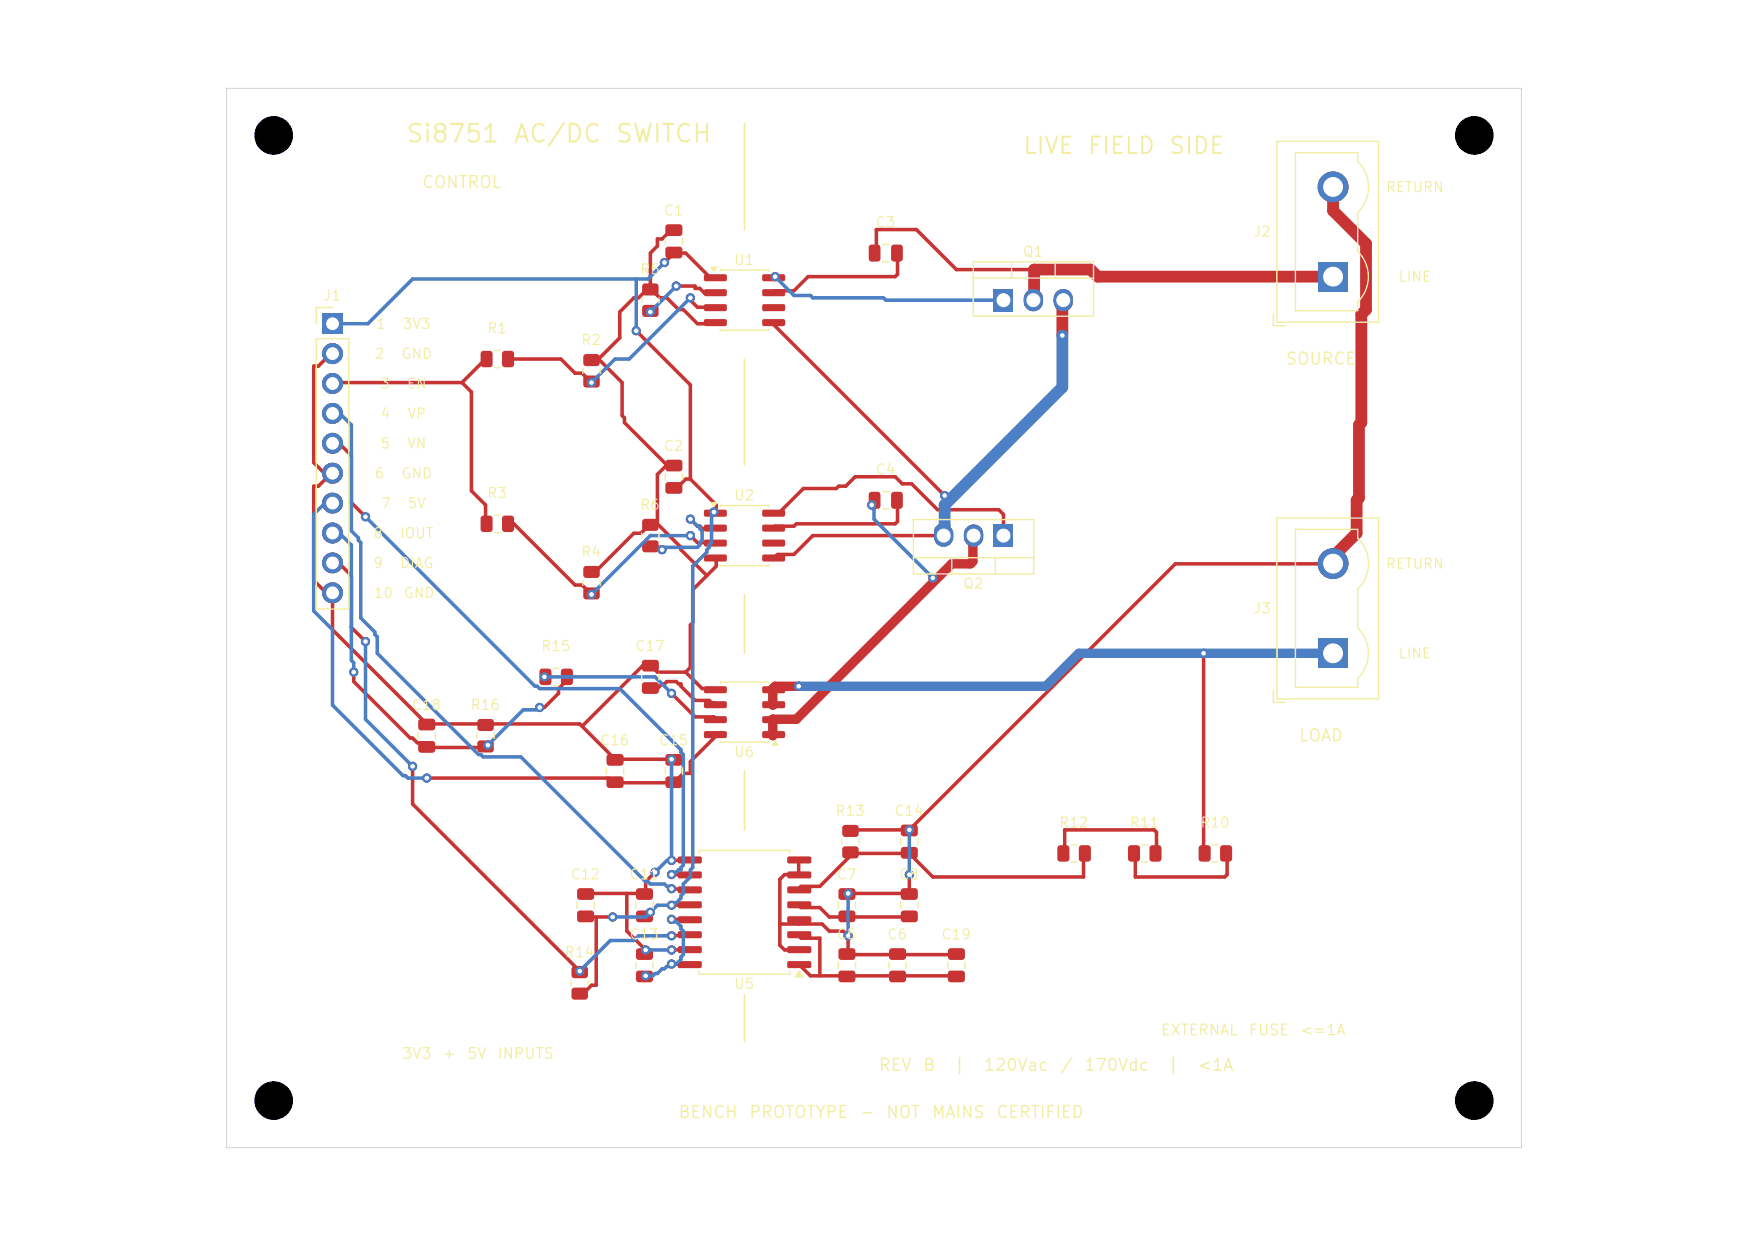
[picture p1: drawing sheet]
<svg xmlns="http://www.w3.org/2000/svg" width="297mm" height="210mm" viewBox="0 0 297 210" stroke-linecap="round" stroke-linejoin="round" font-family="sans-serif">
<defs><g id="words">
<g font-size="3" fill="#f2eda1">
<text x="68.8" y="25">Si8751</text>
<text x="87.1" y="25">AC/DC</text>
<text x="104.4" y="25">SWITCH</text>
</g>
<g font-size="2.8" fill="#f2eda1">
<text x="173.6" y="26.9">LIVE</text>
<text x="184.6" y="26.9">FIELD</text>
<text x="198.4" y="26.9">SIDE</text>
</g>
<g font-size="2" fill="#f2eda1">
<text x="71.5" y="32.5">CONTROL</text>
<text x="218.3" y="62.5">SOURCE</text>
<text x="220.5" y="126.5">LOAD</text>
<text x="149.2" y="182.5">REV</text>
<text x="156.7" y="182.5">B</text>
<text x="161.9" y="182.5">|</text>
<text x="167" y="182.5">120Vac</text>
<text x="179.9" y="182.5">/</text>
<text x="184.1" y="182.5">170Vdc</text>
<text x="198.2" y="182.5">|</text>
<text x="203.3" y="182.5">&lt;1A</text>
<text x="115.1" y="190.5">BENCH</text>
<text x="127.1" y="190.5">PROTOTYPE</text>
<text x="145.9" y="190.5">-</text>
<text x="150.4" y="190.5">NOT</text>
<text x="158.2" y="190.5">MAINS</text>
<text x="169.1" y="190.5">CERTIFIED</text>
</g>
<g font-size="1.8" fill="#f2eda1">
<text x="197.1" y="176.4">EXTERNAL</text>
<text x="212" y="176.4">FUSE</text>
<text x="220.7" y="176.4">&lt;=1A</text>
<text x="68.2" y="180.4">3V3</text>
<text x="75.1" y="180.4">+</text>
<text x="79.2" y="180.4">5V</text>
<text x="84.4" y="180.4">INPUTS</text>
</g>
<g font-size="1.7" fill="#f2eda1">
<text x="235.3" y="33.1">RETURN</text>
<text x="112.6" y="37">C1</text>
<text x="148.6" y="39">C3</text>
<text x="212.8" y="40.6">J2</text>
<text x="108.6" y="47">R5</text>
<text x="124.6" y="45.4">U1</text>
<text x="173.7" y="44">Q1</text>
<text x="54.8" y="51.5">J1</text>
<text x="237.5" y="48.3">LINE</text>
<text x="63.8" y="56.3">1</text>
<text x="68.3" y="56.3">3V3</text>
<text x="82.6" y="57">R1</text>
<text x="98.6" y="59">R2</text>
<text x="63.5" y="61.4">2</text>
<text x="68" y="61.4">GND</text>
<text x="64.5" y="66.5">3</text>
<text x="64.5" y="71.5">4</text>
<text x="69" y="66.5">EN</text>
<text x="69.1" y="71.5">VP</text>
<text x="64.5" y="76.6">5</text>
<text x="69" y="76.6">VN</text>
<text x="112.6" y="77">C2</text>
<text x="63.5" y="81.7">6</text>
<text x="68" y="81.7">GND</text>
<text x="148.6" y="81">C4</text>
<text x="64.6" y="86.8">7</text>
<text x="69.1" y="86.8">5V</text>
<text x="82.6" y="85">R3</text>
<text x="108.6" y="87">R6</text>
<text x="124.6" y="85.4">U2</text>
<text x="63.3" y="91.9">8</text>
<text x="67.8" y="91.9">IOUT</text>
<text x="98.6" y="95">R4</text>
<text x="63.3" y="96.9">9</text>
<text x="67.8" y="96.9">DIAG</text>
<text x="163.5" y="100.4">Q2</text>
<text x="235.3" y="97.1">RETURN</text>
<text x="63.4" y="102">10</text>
<text x="68.5" y="102">GND</text>
<text x="212.8" y="104.6">J3</text>
<text x="91.8" y="111">R15</text>
<text x="107.8" y="111">C17</text>
<text x="237.5" y="112.3">LINE</text>
<text x="69.8" y="121">C18</text>
<text x="79.8" y="121">R16</text>
<text x="101.8" y="127">C16</text>
<text x="111.8" y="127">C15</text>
<text x="124.6" y="129">U6</text>
<text x="141.8" y="139">R13</text>
<text x="151.8" y="139">C14</text>
<text x="179.8" y="141">R12</text>
<text x="191.8" y="141">R11</text>
<text x="203.8" y="141">R10</text>
<text x="96.8" y="149.8">C12</text>
<text x="106.8" y="149.8">C11</text>
<text x="142" y="149.8">C7</text>
<text x="152.6" y="149.8">C8</text>
<text x="106.8" y="160">C13</text>
<text x="142" y="160">C5</text>
<text x="150.6" y="160">C6</text>
<text x="159.8" y="160">C19</text>
<text x="95.8" y="163">R14</text>
<text x="124.6" y="168.4">U5</text>
</g>
</g></defs>
<g fill="#c83434">
<path d="M153.2 144.1l.4-.2h1.9a.5 .5 0 0 1 .5 .5v1a.5 .5 0 0 1-.5 .5h-1.9a.5 .5 0 0 1-.5-.5v-1z"/>
<path d="M153.2 140.3l.4-.2h1.9a.5 .5 0 0 1 .5 .5v1a.5 .5 0 0 1-.5 .5h-1.9a.5 .5 0 0 1-.5-.5v-1z"/>
<path d="M151.2 165.1l.4-.2h1.9a.5 .5 0 0 1 .5 .5v1a.5 .5 0 0 1-.5 .5h-1.9a.5 .5 0 0 1-.5-.5v-1z"/>
<path d="M151.2 161.3l.4-.2h1.9a.5 .5 0 0 1 .5 .5v1a.5 .5 0 0 1-.5 .5h-1.9a.5 .5 0 0 1-.5-.5v-1z"/>
<path d="M98.2 154.9l.4-.2h1.9a.5 .5 0 0 1 .5 .5v1a.5 .5 0 0 1-.5 .5h-1.9a.5 .5 0 0 1-.5-.5v-1z"/>
<path d="M98.2 151.1l.4-.2h1.9a.5 .5 0 0 1 .5 .5v1a.5 .5 0 0 1-.5 .5h-1.9a.5 .5 0 0 1-.5-.5v-1z"/>
<path d="M81.8 87.8l.4-.2h1a.5 .5 0 0 1 .5 .5v1.8a.5 .5 0 0 1-.5 .5h-1a.5 .5 0 0 1-.5-.5v-1.8z"/>
<path d="M85.4 87.8l.4-.2h1.1a.5 .5 0 0 1 .5 .5v1.8a.5 .5 0 0 1-.5 .5h-1.1a.5 .5 0 0 1-.5-.5v-1.8z"/>
<path d="M142.6 165.1l.4-.2h1.9a.5 .5 0 0 1 .5 .5v1a.5 .5 0 0 1-.5 .5h-1.9a.5 .5 0 0 1-.5-.5v-1z"/>
<path d="M142.6 161.3l.4-.2h1.9a.5 .5 0 0 1 .5 .5v1a.5 .5 0 0 1-.5 .5h-1.9a.5 .5 0 0 1-.5-.5v-1z"/>
<path d="M179.8 143.8l.4-.2h1a.5 .5 0 0 1 .5 .5v1.8a.5 .5 0 0 1-.5 .5h-1a.5 .5 0 0 1-.5-.5v-1.8z"/>
<path d="M183.4 143.8l.4-.2h1.1a.5 .5 0 0 1 .5 .5v1.8a.5 .5 0 0 1-.5 .5h-1.1a.5 .5 0 0 1-.5-.5v-1.8z"/>
<path d="M113.2 42.1l.4-.2h1.9a.5 .5 0 0 1 .5 .5v1a.5 .5 0 0 1-.5 .5h-1.9a.5 .5 0 0 1-.5-.5v-1z"/>
<path d="M113.2 38.3l.4-.2h1.9a.5 .5 0 0 1 .5 .5v1a.5 .5 0 0 1-.5 .5h-1.9a.5 .5 0 0 1-.5-.5v-1z"/>
<path d="M129.6 124.3l3.6-.1 .2 .3v.7l-.3 .2h-3.4l-.2-.3z"/>
<path d="M129.6 121.8l3.6-.1 .2 .3v.7l-.3 .2h-3.4l-.2-.3z"/>
<path d="M129.6 119.2h3.6l.2 .2v.7l-.3 .2h-3.4l-.2-.3z"/>
<path d="M129.6 116.7l3.6-.1 .2 .3v.7l-.3 .2h-3.4l-.2-.3z"/>
<path d="M119.7 116.7l3.6-.1 .2 .3v.7l-.3 .2h-3.4l-.2-.3z"/>
<path d="M119.7 119.2h3.6l.2 .2v.7l-.3 .2h-3.4l-.2-.3z"/>
<path d="M119.7 121.8l3.6-.1 .2 .3v.7l-.3 .2h-3.4l-.2-.3z"/>
<path d="M119.7 124.3l3.6-.1 .2 .3v.7l-.3 .2h-3.4l-.2-.3z"/>
<path d="M191.8 143.8l.4-.2h1a.5 .5 0 0 1 .5 .5v1.8a.5 .5 0 0 1-.5 .5h-1a.5 .5 0 0 1-.5-.5v-1.8z"/>
<path d="M195.4 143.8l.4-.2h1.1a.5 .5 0 0 1 .5 .5v1.8a.5 .5 0 0 1-.5 .5h-1.1a.5 .5 0 0 1-.5-.5v-1.8z"/>
<path d="M109.2 52l.4-.2h1.8a.5 .5 0 0 1 .5 .5v1.1a.5 .5 0 0 1-.5 .5h-1.8a.5 .5 0 0 1-.5-.5v-1.1z"/>
<path d="M109.2 48.3l.4-.1h1.8a.5 .5 0 0 1 .5 .5v1a.5 .5 0 0 1-.5 .5h-1.8a.5 .5 0 0 1-.5-.5v-1z"/>
<path d="M97.2 168l.4-.2h1.8a.5 .5 0 0 1 .5 .5v1.1a.5 .5 0 0 1-.5 .5h-1.8a.5 .5 0 0 1-.5-.5v-1.1z"/>
<path d="M97.2 164.3l.4-.1h1.8a.5 .5 0 0 1 .5 .5v1a.5 .5 0 0 1-.5 .5h-1.8a.5 .5 0 0 1-.5-.5v-1z"/>
<path d="M133.8 163.4l3.9-.1 .2 .3-.1 .7-.2 .2h-3.7l-.1-.3z"/>
<path d="M133.8 160.8h3.9l.2 .3-.1 .7-.2 .2-3.7-.1-.1-.2z"/>
<path d="M133.8 158.3l3.9-.1 .2 .3-.1 .7-.2 .2h-3.7l-.1-.3z"/>
<path d="M133.8 155.8l3.9-.1 .2 .3-.1 .7-.2 .2h-3.7l-.1-.3z"/>
<path d="M133.8 153.2h3.9l.2 .2-.1 .7-.2 .2h-3.7l-.1-.3z"/>
<path d="M133.8 150.7l3.9-.1 .2 .3-.1 .7-.2 .2h-3.7l-.1-.3z"/>
<path d="M133.8 148.1h3.9l.2 .3-.1 .7-.2 .2-3.7-.1-.1-.2z"/>
<path d="M133.8 145.6l3.9-.1 .2 .3-.1 .7-.2 .2h-3.7l-.1-.3z"/>
<path d="M115.2 145.6l3.9-.1 .2 .3-.1 .7-.2 .2h-3.7l-.1-.3z"/>
<path d="M115.2 148.1h3.9l.2 .3-.1 .7-.2 .2-3.7-.1-.1-.2z"/>
<path d="M115.2 150.7l3.9-.1 .2 .3-.1 .7-.2 .2h-3.7l-.1-.3z"/>
<path d="M115.2 153.2h3.9l.2 .2-.1 .7-.2 .2h-3.7l-.1-.3z"/>
<path d="M115.2 155.8l3.9-.1 .2 .3-.1 .7-.2 .2h-3.7l-.1-.3z"/>
<path d="M115.2 158.3l3.9-.1 .2 .3-.1 .7-.2 .2h-3.7l-.1-.3z"/>
<path d="M115.2 160.8h3.9l.2 .3-.1 .7-.2 .2-3.7-.1-.1-.2z"/>
<path d="M115.2 163.4l3.9-.1 .2 .3-.1 .7-.2 .2h-3.7l-.1-.3z"/>
<path d="M153.2 154.9l.4-.2h1.9a.5 .5 0 0 1 .5 .5v1a.5 .5 0 0 1-.5 .5h-1.9a.5 .5 0 0 1-.5-.5v-1z"/>
<path d="M153.2 151.1l.4-.2h1.9a.5 .5 0 0 1 .5 .5v1a.5 .5 0 0 1-.5 .5h-1.9a.5 .5 0 0 1-.5-.5v-1z"/>
<path d="M224 44.5h5v5h-5z"/>
</g>
<circle cx="226.5" cy="31.8" r="2.54" fill="#c83434" stroke="#c83434" stroke-width=".17"/>
<path d="M224 108.5h5v5h-5z" fill="#c83434"/>
<circle cx="226.5" cy="95.8" r="2.54" fill="#c83434" stroke="#c83434" stroke-width=".17"/>
<path d="M54.8 53.3h3.4v3.4h-3.4z" fill="#c83434"/>
<g fill="#c83434" stroke="#c83434" stroke-width=".17">
<circle cx="56.5" cy="60.1" r="1.7"/>
<circle cx="56.5" cy="65.2" r="1.7"/>
<circle cx="56.5" cy="70.2" r="1.7"/>
<circle cx="56.5" cy="75.3" r="1.7"/>
<circle cx="56.5" cy="80.4" r="1.7"/>
<circle cx="56.5" cy="85.5" r="1.7"/>
<circle cx="56.5" cy="90.6" r="1.7"/>
<circle cx="56.5" cy="95.6" r="1.7"/>
<circle cx="56.5" cy="100.7" r="1.7"/>
</g>
<g fill="#c83434">
<path d="M113.2 82.1l.4-.2h1.9a.5 .5 0 0 1 .5 .5v1a.5 .5 0 0 1-.5 .5h-1.9a.5 .5 0 0 1-.5-.5v-1z"/>
<path d="M113.2 78.3l.4-.2h1.9a.5 .5 0 0 1 .5 .5v1a.5 .5 0 0 1-.5 .5h-1.9a.5 .5 0 0 1-.5-.5v-1z"/>
<path d="M143.2 144l.4-.2h1.8a.5 .5 0 0 1 .5 .5v1.1a.5 .5 0 0 1-.5 .5h-1.8a.5 .5 0 0 1-.5-.5v-1.1z"/>
<path d="M143.2 140.3l.4-.1h1.8a.5 .5 0 0 1 .5 .5v1a.5 .5 0 0 1-.5 .5h-1.8a.5 .5 0 0 1-.5-.5v-1z"/>
<path d="M168.9 89.1h3.3v3.8h-3.3z"/>
</g>
<path d="M160.3 90.7v.6M165.4 90.7v.6" fill="none" stroke="#c83434" stroke-width="3.3"/>
<g fill="#c83434">
<path d="M108.2 165.1l.4-.2h1.9a.5 .5 0 0 1 .5 .5v1a.5 .5 0 0 1-.5 .5h-1.9a.5 .5 0 0 1-.5-.5v-1z"/>
<path d="M108.2 161.3l.4-.2h1.9a.5 .5 0 0 1 .5 .5v1a.5 .5 0 0 1-.5 .5h-1.9a.5 .5 0 0 1-.5-.5v-1z"/>
<path d="M109.2 92l.4-.2h1.8a.5 .5 0 0 1 .5 .5v1.1a.5 .5 0 0 1-.5 .5h-1.8a.5 .5 0 0 1-.5-.5v-1.1z"/>
<path d="M109.2 88.3l.4-.1h1.8a.5 .5 0 0 1 .5 .5v1a.5 .5 0 0 1-.5 .5h-1.8a.5 .5 0 0 1-.5-.5v-1z"/>
<path d="M113.2 132.1l.4-.2h1.9a.5 .5 0 0 1 .5 .5v1a.5 .5 0 0 1-.5 .5h-1.9a.5 .5 0 0 1-.5-.5v-1z"/>
<path d="M113.2 128.3l.4-.2h1.9a.5 .5 0 0 1 .5 .5v1a.5 .5 0 0 1-.5 .5h-1.9a.5 .5 0 0 1-.5-.5v-1z"/>
<path d="M99.2 100l.4-.2h1.8a.5 .5 0 0 1 .5 .5v1.1a.5 .5 0 0 1-.5 .5h-1.8a.5 .5 0 0 1-.5-.5v-1.1z"/>
<path d="M99.2 96.3l.4-.1h1.8a.5 .5 0 0 1 .5 .5v1a.5 .5 0 0 1-.5 .5h-1.8a.5 .5 0 0 1-.5-.5v-1z"/>
<path d="M168.9 49.1h3.3v3.8h-3.3z"/>
</g>
<path d="M175.6 50.7v.6M180.7 50.7v.6" fill="none" stroke="#c83434" stroke-width="3.3"/>
<g fill="#c83434">
<path d="M109.2 116.1l.4-.2h1.9a.5 .5 0 0 1 .5 .5v1a.5 .5 0 0 1-.5 .5h-1.9a.5 .5 0 0 1-.5-.5v-1z"/>
<path d="M109.2 112.3l.4-.2h1.9a.5 .5 0 0 1 .5 .5v1a.5 .5 0 0 1-.5 .5h-1.9a.5 .5 0 0 1-.5-.5v-1z"/>
<path d="M142.6 154.9l.4-.2h1.9a.5 .5 0 0 1 .5 .5v1a.5 .5 0 0 1-.5 .5h-1.9a.5 .5 0 0 1-.5-.5v-1z"/>
<path d="M142.6 151.1l.4-.2h1.9a.5 .5 0 0 1 .5 .5v1a.5 .5 0 0 1-.5 .5h-1.9a.5 .5 0 0 1-.5-.5v-1z"/>
<path d="M147.7 41.7l.4-.1h1a.5 .5 0 0 1 .5 .5v1.9a.5 .5 0 0 1-.5 .5h-1a.5 .5 0 0 1-.5-.5v-1.9z"/>
<path d="M151.5 41.7l.4-.1h1a.5 .5 0 0 1 .5 .5v1.9a.5 .5 0 0 1-.5 .5h-1a.5 .5 0 0 1-.5-.5v-1.9z"/>
<path d="M147.7 83.7l.4-.1h1a.5 .5 0 0 1 .5 .5v1.9a.5 .5 0 0 1-.5 .5h-1a.5 .5 0 0 1-.5-.5v-1.9z"/>
<path d="M151.5 83.7l.4-.1h1a.5 .5 0 0 1 .5 .5v1.9a.5 .5 0 0 1-.5 .5h-1a.5 .5 0 0 1-.5-.5v-1.9z"/>
<path d="M103.2 132.1l.4-.2h1.9a.5 .5 0 0 1 .5 .5v1a.5 .5 0 0 1-.5 .5h-1.9a.5 .5 0 0 1-.5-.5v-1z"/>
<path d="M103.2 128.3l.4-.2h1.9a.5 .5 0 0 1 .5 .5v1a.5 .5 0 0 1-.5 .5h-1.9a.5 .5 0 0 1-.5-.5v-1z"/>
<path d="M81.8 59.8l.4-.2h1a.5 .5 0 0 1 .5 .5v1.8a.5 .5 0 0 1-.5 .5h-1a.5 .5 0 0 1-.5-.5v-1.8z"/>
<path d="M85.4 59.8l.4-.2h1.1a.5 .5 0 0 1 .5 .5v1.8a.5 .5 0 0 1-.5 .5h-1.1a.5 .5 0 0 1-.5-.5v-1.8z"/>
<path d="M108.2 154.9l.4-.2h1.9a.5 .5 0 0 1 .5 .5v1a.5 .5 0 0 1-.5 .5h-1.9a.5 .5 0 0 1-.5-.5v-1z"/>
<path d="M108.2 151.1l.4-.2h1.9a.5 .5 0 0 1 .5 .5v1a.5 .5 0 0 1-.5 .5h-1.9a.5 .5 0 0 1-.5-.5v-1z"/>
<path d="M119.7 46.7l3.6-.1 .2 .3v.7l-.3 .2h-3.4l-.2-.3z"/>
<path d="M119.7 49.2h3.6l.2 .2v.7l-.3 .2h-3.4l-.2-.3z"/>
<path d="M119.7 51.8l3.6-.1 .2 .3v.7l-.3 .2h-3.4l-.2-.3z"/>
<path d="M119.7 54.3l3.6-.1 .2 .3v.7l-.3 .2h-3.4l-.2-.3z"/>
<path d="M129.6 54.3l3.6-.1 .2 .3v.7l-.3 .2h-3.4l-.2-.3z"/>
<path d="M129.6 51.8l3.6-.1 .2 .3v.7l-.3 .2h-3.4l-.2-.3z"/>
<path d="M129.6 49.2h3.6l.2 .2v.7l-.3 .2h-3.4l-.2-.3z"/>
<path d="M129.6 46.7l3.6-.1 .2 .3v.7l-.3 .2h-3.4l-.2-.3z"/>
<path d="M99.2 64l.4-.2h1.8a.5 .5 0 0 1 .5 .5v1.1a.5 .5 0 0 1-.5 .5h-1.8a.5 .5 0 0 1-.5-.5v-1.1z"/>
<path d="M99.2 60.3l.4-.1h1.8a.5 .5 0 0 1 .5 .5v1a.5 .5 0 0 1-.5 .5h-1.8a.5 .5 0 0 1-.5-.5v-1z"/>
<path d="M119.7 86.7l3.6-.1 .2 .3v.7l-.3 .2h-3.4l-.2-.3z"/>
<path d="M119.7 89.2h3.6l.2 .2v.7l-.3 .2h-3.4l-.2-.3z"/>
<path d="M119.7 91.8l3.6-.1 .2 .3v.7l-.3 .2h-3.4l-.2-.3z"/>
<path d="M119.7 94.3l3.6-.1 .2 .3v.7l-.3 .2h-3.4l-.2-.3z"/>
<path d="M129.6 94.3l3.6-.1 .2 .3v.7l-.3 .2h-3.4l-.2-.3z"/>
<path d="M129.6 91.8l3.6-.1 .2 .3v.7l-.3 .2h-3.4l-.2-.3z"/>
<path d="M129.6 89.2h3.6l.2 .2v.7l-.3 .2h-3.4l-.2-.3z"/>
<path d="M129.6 86.7l3.6-.1 .2 .3v.7l-.3 .2h-3.4l-.2-.3z"/>
<path d="M203.8 143.8l.4-.2h1a.5 .5 0 0 1 .5 .5v1.8a.5 .5 0 0 1-.5 .5h-1a.5 .5 0 0 1-.5-.5v-1.8z"/>
<path d="M207.4 143.8l.4-.2h1.1a.5 .5 0 0 1 .5 .5v1.8a.5 .5 0 0 1-.5 .5h-1.1a.5 .5 0 0 1-.5-.5v-1.8z"/>
<path d="M161.2 165.1l.4-.2h1.9a.5 .5 0 0 1 .5 .5v1a.5 .5 0 0 1-.5 .5h-1.9a.5 .5 0 0 1-.5-.5v-1z"/>
<path d="M161.2 161.3l.4-.2h1.9a.5 .5 0 0 1 .5 .5v1a.5 .5 0 0 1-.5 .5h-1.9a.5 .5 0 0 1-.5-.5v-1z"/>
<path d="M91.8 113.8l.4-.2h1a.5 .5 0 0 1 .5 .5v1.8a.5 .5 0 0 1-.5 .5h-1a.5 .5 0 0 1-.5-.5v-1.8z"/>
<path d="M95.4 113.8l.4-.2h1.1a.5 .5 0 0 1 .5 .5v1.8a.5 .5 0 0 1-.5 .5h-1.1a.5 .5 0 0 1-.5-.5v-1.8z"/>
<path d="M81.2 126l.4-.2h1.8a.5 .5 0 0 1 .5 .5v1.1a.5 .5 0 0 1-.5 .5h-1.8a.5 .5 0 0 1-.5-.5v-1.1z"/>
<path d="M81.2 122.3l.4-.1h1.8a.5 .5 0 0 1 .5 .5v1a.5 .5 0 0 1-.5 .5h-1.8a.5 .5 0 0 1-.5-.5v-1z"/>
<path d="M71.2 126.1l.4-.2h1.9a.5 .5 0 0 1 .5 .5v1a.5 .5 0 0 1-.5 .5h-1.9a.5 .5 0 0 1-.5-.5v-1z"/>
<path d="M71.2 122.3l.4-.2h1.9a.5 .5 0 0 1 .5 .5v1a.5 .5 0 0 1-.5 .5h-1.9a.5 .5 0 0 1-.5-.5v-1z"/>
</g>
<g fill="#c83434" stroke="#c83434" stroke-width=".17">
<circle cx="110.5" cy="155" r=".7"/>
<circle cx="112.9" cy="44.6" r=".7"/>
<circle cx="121.3" cy="87" r=".7"/>
<circle cx="104.1" cy="155.8" r=".7"/>
<circle cx="114.1" cy="153.8" r=".7"/>
<circle cx="108.1" cy="56.2" r=".7"/>
<circle cx="72.5" cy="132.2" r=".7"/>
<circle cx="114.1" cy="163.8" r=".7"/>
<circle cx="114.1" cy="156.2" r=".7"/>
<circle cx="109.7" cy="165.8" r=".7"/>
<circle cx="114.1" cy="159" r=".7"/>
<circle cx="98.5" cy="165" r=".7"/>
<circle cx="70.1" cy="130.2" r=".7"/>
<circle cx="62.1" cy="109" r=".7"/>
<circle cx="117.3" cy="50.6" r=".7"/>
<circle cx="100.5" cy="65" r=".7"/>
<circle cx="117.3" cy="91" r=".7"/>
<circle cx="100.5" cy="101" r=".7"/>
<circle cx="131.7" cy="47" r=".7"/>
<circle cx="144.1" cy="151.8" r=".7"/>
<circle cx="144.1" cy="159" r=".7"/>
<circle cx="154.5" cy="148.6" r=".7"/>
<circle cx="154.5" cy="141" r=".7"/>
<circle cx="114.1" cy="146.2" r=".7"/>
<circle cx="109.7" cy="161.4" r=".7"/>
<circle cx="114.1" cy="129" r=".7"/>
<circle cx="111.3" cy="148.2" r=".7"/>
<circle cx="114.1" cy="161.4" r=".7"/>
<circle cx="91.7" cy="120.2" r=".7"/>
<circle cx="60.1" cy="114.2" r=".7"/>
<circle cx="82.9" cy="126.6" r=".7"/>
<circle cx="114.1" cy="117.8" r=".7"/>
<circle cx="92.5" cy="115" r=".7"/>
<circle cx="204.5" cy="111" r=".7"/>
<circle cx="135.7" cy="116.6" r=".7"/>
<circle cx="180.5" cy="57" r=".7"/>
<circle cx="160.5" cy="84.2" r=".7"/>
<circle cx="158.5" cy="98.2" r=".7"/>
<circle cx="148.1" cy="85.8" r=".7"/>
<circle cx="114.9" cy="48.6" r=".7"/>
<circle cx="110.5" cy="53" r=".7"/>
<circle cx="117.3" cy="88.2" r=".7"/>
<circle cx="112.5" cy="93.4" r=".7"/>
<circle cx="62.1" cy="87.8" r=".7"/>
<circle cx="114.1" cy="148.6" r=".7"/>
<circle cx="114.1" cy="151" r=".7"/>
</g>
<g fill="none" stroke="#c83434" stroke-width=".6">
<path d="M114.5 39.1v-.1l-.4 .4h-.4l-1.2 1.2h-.8v1.2l-1.2 1.2v6.2M108.1 56.2l9.2 9.2v16M110.5 52.8v.2M114.5 43l-1.6 1.6M114.5 43h2l4 4h1.2l-.1 .2M114.5 42.9v.1M114.9 48.6h3.2v.4h.8l.8 .8h2l-.1-.1M117.3 50.6v.4l1.2 1.2h3.2l-.1 .1M121.6 54.8l.1 .2h-3.2l-2.4-2.4h-.8l-2-2h-1.2l-1.6-1.6-.4 .4h-.4l-1.2 1.2h-.8l-2.4 2.4v4.4l-3.6 3.6M131.5 54.8l-.2 .2 29.2 29.2M131.7 47h-.4l.2 .2M148.6 43h-.1l.4-.4v-3.6h6.8l6.8 6.8h13.2"/>
<path d="M152.4 43h.1v3.6l-.4 .4h-14.8l-2.4 2.4h-3.2l-.4 .4 .2-.1M56.5 60.1l-.4 .5h-.4l-1.6 1.6h-.8v16.4l2.4 2.4M56.5 70.2h.1M56.5 75.3l1.2 .1 2 2v8l2.4 2.4M78.5 65h-22v.2M78.5 65l1.6 1.6v16.8l2.4 2.4v3.2h.2M82.7 61h-.2l-4 4M86.3 61h9l2.4 2.4h1.2l1.6 1.6v-.2M101.7 61h-1.2v.2M101.7 61l4 4v5.6l.4 .4v.8l7.2 7.2M113.3 79h1.2v.1M113.3 79l-1.6 1.6v8.4"/>
<path d="M55.7 81l-1.6 1.6h-.8v16l2 2h1.2v6.4l16 16M56.5 80.4v.2l-.4 .4h-.4M56.5 85.4v.1M56.5 90.6h.1M56.5 95.6v.2h1.2l2 2v8.8l2.4 2.4M86.3 89h1l10.4 10.4h1.2l1.6 1.6v-.2M110.5 89h1.2M110.5 89l-1.6 1.6h-1.2l-6.4 6.4h-.8v.2M110.5 89v.2M110.5 92.8v.2h1.6l.4 .4M111.7 89l4 4v.4l4.4 4.4M117.3 81.4l4.4 4.4v1.2"/>
<path d="M117.3 81.4h-.8l-1.2 1.2h-.4l-.4 .4v-.1M117.3 91l1.2 1.2h3.2l-.1 .1M117.3 88.2l1.2 1.2h.4l.4 .4h2.4l-.1-.1M121.3 87h.4M121.6 94.8l.1 .2v1.2l-4 4v5.6l-.4 .4v7.2l-.8 .8M121.7 87l-.1 .2M131.5 87.2l-.2-.2h1.2l4-4h5.6l.4-.4h1.2l1.6-1.6h6.8l1.2 1.2h1.6l4.4 4.4h10.4l.8 .8v3.6M148.6 85h-.1v.4l-.4 .4M152.4 85h.1v3.6l-.4 .4h-16.8l-.4 .4h-3.2l-.4 .4 .2-.1M158.5 98.2l.4 .4M160.3 91l-.6-.8-.8 .8h-20.8l-3.2 3.2h-2.8l-.8 .8 .2-.2M226.5 95.8h-26.8l-45.2 45.2"/>
<path d="M60.1 114.2v1.6l9.6 9.6h.4l.8 .8h.4l.4 .4h.4l.4 .4M92.5 115h.2M96.3 115h.2l-.4 .4v.4l-1.2 1.2v.8l-2.4 2.4h-.8M110.5 113v.1M110.5 116.9v.1h1.2l.8-.8h.4l.4-.4h1.6l.4 .4h.4v.4l2.4 2.4h2.4l.4 .4h.4l.4 .4-.1-.1M110.5 113h-1.2l-10.4 10.4M110.5 113l1.2 1.2h4.8M114.1 117.8l4 4h3.2l.4 .4-.1 .1M116.5 114.2l2.8 2.8h2.4l-.1 .2M204.5 111v34h.2M70.1 130.2v6.4l28.4 28.4v.2M72.5 132.2h30.8l.4 .4h.4l.4 .4"/>
<path d="M72.5 123h26l6 6M72.5 123v.1M72.5 126.9v.1M72.5 127h10M82.5 123v.2M82.5 126.8v.2M82.9 126.6l-.4 .4M104.5 129h10v.1M104.5 133h10M104.5 129v.1M104.5 132.9v.1M114.5 132.9v.1"/>
<path d="M121.6 124.8l.1 .2-4.4 4.4v2h-1.2l-1.6 1.6M99.5 155.7l-.2 .1h4.8M101.3 155.8v11.6h-.8l-1.2 1.2h-.4l-.4 .4v-.2M106.5 151.8v6.4l3.2 3.2v.8l-.2-.1M109.7 151.8h-10.4l.2 .1M109.7 151.8l-.2 .1M110.5 155l-.8 .8-.2-.1M111.3 148.2l-1.6 1.6v2M114.1 153.8h3.2M114.1 156.2h3.2M114.1 159l3.1-.2 .1 .2M114.1 146.2l3.1-.1 .1 .1"/>
<path d="M114.1 148.6h3.2M114.1 151l3.1 .2 .1-.2M132.5 157h7.2l1.2 1.2h2.4l.8 .8v3.2M135.7 148.6h-2.4l-.8 .8v11.2l.8 .8h2.5M135.7 148.6l.1 .1M135.8 153.7l-.1 .1 .4 .4h3.2l1.6 1.6h13.6v-.1M135.8 158.8l-.1 .2 .4 .4h3.2v6.4M135.8 146.1l-.1 .1v2.4M135.8 156.3l-.1-.1v.8M143.9 155.7l.2 .1M144.5 145h10M144.5 144.8v.6l-5.2 5.2h-3.2l-.4 .4 .1 .2"/>
<path d="M154.5 141v.1M154.5 144.9v.1M154.5 148.6v3.3M154.5 145l4 4h25.6v-3.6l.4-.4h-.2M154.5 141h-10v.2M154.5 151.8h-10.4l-.2 .1M180.7 145h-.2l.4-.4v-3.6h15.2l.4 .4v3.6h-.2M192.7 145h-.2l.4 .4v3.6h15.2l.4-.4v-3.6h-.2M109.7 165.8l-.2 .1M114.1 163.8l3.1 .1 .1-.1M114.1 161.4h3.2M135.8 163.9l-.1-.1 2 2h24.8v.1"/>
<path d="M143.9 162.1l.2 .1M144.1 165.8l-.2 .1M152.5 162.1v.1M152.5 165.8v.1M162.5 162.1v.1h-18.4"/>
</g>
<path d="M226.5 31.8v4l5.6 5.6v11.2l-.8 .8v18.4l-.4 .4v12.4l-.4 .4v5.6l-4 4v1.2M180.7 51h-.2v6M226.5 47h-40l-1.2-1.2h-9.6v5.2h-.1M159.7 90.2l.8 .8h-.2M165.3 91h.1" fill="none" stroke="#c83434" stroke-width="2"/>
<path d="M165.3 91v4.4l-.4 .4h-3.2l-26.4 26.4h-4M131.3 117v2.8l.2-.1M131.3 117l.2 .2M135.7 116.6h-4l-.4 .4M131.3 122.2v2.8l.2-.2M131.3 122.2l.2 .1" fill="none" stroke="#c83434" stroke-width="1.6"/>
<path d="M224 44.5h5v5h-5z" fill="#4d7fc4"/>
<circle cx="226.5" cy="31.8" r="2.54" fill="#4d7fc4" stroke="#4d7fc4" stroke-width=".17"/>
<path d="M224 108.5h5v5h-5z" fill="#4d7fc4"/>
<circle cx="226.5" cy="95.8" r="2.54" fill="#4d7fc4" stroke="#4d7fc4" stroke-width=".17"/>
<path d="M54.8 53.3h3.4v3.4h-3.4z" fill="#4d7fc4"/>
<g fill="#4d7fc4" stroke="#4d7fc4" stroke-width=".17">
<circle cx="56.5" cy="60.1" r="1.7"/>
<circle cx="56.5" cy="65.2" r="1.7"/>
<circle cx="56.5" cy="70.2" r="1.7"/>
<circle cx="56.5" cy="75.3" r="1.7"/>
<circle cx="56.5" cy="80.4" r="1.7"/>
<circle cx="56.5" cy="85.5" r="1.7"/>
<circle cx="56.5" cy="90.6" r="1.7"/>
<circle cx="56.5" cy="95.6" r="1.7"/>
<circle cx="56.5" cy="100.7" r="1.7"/>
</g>
<path d="M168.9 89.1h3.3v3.8h-3.3z" fill="#4d7fc4"/>
<path d="M160.3 90.7v.6M165.4 90.7v.6" fill="none" stroke="#4d7fc4" stroke-width="3.3"/>
<path d="M168.9 49.1h3.3v3.8h-3.3z" fill="#4d7fc4"/>
<path d="M175.6 50.7v.6M180.7 50.7v.6" fill="none" stroke="#4d7fc4" stroke-width="3.3"/>
<g fill="#4d7fc4" stroke="#4d7fc4" stroke-width=".17">
<circle cx="110.5" cy="155" r=".7"/>
<circle cx="112.9" cy="44.6" r=".7"/>
<circle cx="121.3" cy="87" r=".7"/>
<circle cx="104.1" cy="155.8" r=".7"/>
<circle cx="114.1" cy="153.8" r=".7"/>
<circle cx="108.1" cy="56.2" r=".7"/>
<circle cx="72.5" cy="132.2" r=".7"/>
<circle cx="114.1" cy="163.8" r=".7"/>
<circle cx="114.1" cy="156.2" r=".7"/>
<circle cx="109.7" cy="165.8" r=".7"/>
<circle cx="114.1" cy="159" r=".7"/>
<circle cx="98.5" cy="165" r=".7"/>
<circle cx="70.1" cy="130.2" r=".7"/>
<circle cx="62.1" cy="109" r=".7"/>
<circle cx="117.3" cy="50.6" r=".7"/>
<circle cx="100.5" cy="65" r=".7"/>
<circle cx="117.3" cy="91" r=".7"/>
<circle cx="100.5" cy="101" r=".7"/>
<circle cx="131.7" cy="47" r=".7"/>
<circle cx="144.1" cy="151.8" r=".7"/>
<circle cx="144.1" cy="159" r=".7"/>
<circle cx="154.5" cy="148.6" r=".7"/>
<circle cx="154.5" cy="141" r=".7"/>
<circle cx="114.1" cy="146.2" r=".7"/>
<circle cx="109.7" cy="161.4" r=".7"/>
<circle cx="114.1" cy="129" r=".7"/>
<circle cx="111.3" cy="148.2" r=".7"/>
<circle cx="114.1" cy="161.4" r=".7"/>
<circle cx="91.7" cy="120.2" r=".7"/>
<circle cx="60.1" cy="114.2" r=".7"/>
<circle cx="82.9" cy="126.6" r=".7"/>
<circle cx="114.1" cy="117.8" r=".7"/>
<circle cx="92.5" cy="115" r=".7"/>
<circle cx="204.5" cy="111" r=".7"/>
<circle cx="135.7" cy="116.6" r=".7"/>
<circle cx="180.5" cy="57" r=".7"/>
<circle cx="160.5" cy="84.2" r=".7"/>
<circle cx="158.5" cy="98.2" r=".7"/>
<circle cx="148.1" cy="85.8" r=".7"/>
<circle cx="114.9" cy="48.6" r=".7"/>
<circle cx="110.5" cy="53" r=".7"/>
<circle cx="117.3" cy="88.2" r=".7"/>
<circle cx="112.5" cy="93.4" r=".7"/>
<circle cx="62.1" cy="87.8" r=".7"/>
<circle cx="114.1" cy="148.6" r=".7"/>
<circle cx="114.1" cy="151" r=".7"/>
</g>
<g fill="none" stroke="#4d7fc4" stroke-width=".6">
<path d="M108.1 47.4v8.8M112.9 44.6l-2.8 2.8h-40l-7.6 7.6h-6M114.9 48.6l-4.4 4.4M117.3 50.6l-10.4 10.4h-2.4l-4 4M131.7 47l3.2 3.2h2.8l.4 .4h12l.4 .4h20M56.5 70.2h1.2l2 2v18l1.2 1.2v.4l.4 .4v12.8l2.4 2.4v.4l.4 .4v2.8l17.2 17.2h.4l.4 .4h6.4l21.2 21.2h.4l.4 .4h2.4l.4 .4h.4l.4 .4M56.5 85.5l-1.2-.1-2 2v16.4l3.2 3.2v12.8l12 12h.4l.4 .4h3.2M56.5 90.6h1.2l2 2v19.6l.4 .4v1.6M62.1 87.8l28.8 28.8h.4l.4 .4h13.6l10.4 10.4v.4l.4 .4v18.8l-.4 .4v.4h-.4l-.4 .4h-.4l-.4 .4M117.3 91h-6.8l-10 10M117.3 88.2l1.2 1.2h.4v.4l.4 .4v1.6l-.4 .4v.4l-.4 .4h-5.6l-.4 .4M121.3 87l-.4 .4v4.8l-.4 .4v.4l-.4 .4v.4l-2.4 2.4v51.2l-.4 .4v1.2l-1.2 1.2v1.6l-.4 .4v.4l-.8 .8h-.4l-.4 .4h-2.4l-2 2h-5.6"/>
<path d="M148.1 85.8v.4l.4 .4v1.6l10 10M159.7 90.2l.6 .8M160.5 84.2l.8 .8M62.1 109v13.2l8 8M92.5 115h18.8l2.8 2.8M91.7 120.2l-.4 .4h-2.4l-6 6M114.1 129v17.2h-.8l-2 2M114.1 156.2l.4 .4h.4l.8 .8v.4l.4 .4v4l-.4 .4v.4l-.8 .8h-.8l-.4 .4h-.4l-.4 .4h-.4l-.8 .8h-.4l-.4 .4h-1.2M114.1 159h-5.6l-.8 .8h-4l-5.2 5.2M144.1 151.8v7.2M154.5 141v7.6M109.7 161.4h4.4"/>
</g>
<path d="M226.5 111h-43.2l-5.6 5.6h-42" fill="none" stroke="#4d7fc4" stroke-width="1.6"/>
<path d="M180.5 57v8.8l-20 20v3.6l-.8 .8" fill="none" stroke="#4d7fc4" stroke-width="2"/>
<path d="M126.5 21v18M126.5 61v18M126.5 101v10M126.5 131v10M126.5 169v8" fill="none" stroke="#f2eda1" stroke-width=".3"/>
<g fill="none" stroke="#f2eda1" stroke-width=".24">
<path d="M220.1 25.9h10.6v1.5a6 6 0 0 1 0 8.7v6.6a6 6 0 0 1 0 8.6v1.5h-10.6zM53.7 57.5h5.6v46h-5.6zM56.5 52.2h-2.8v2.8M84 59.5h1M109 50.5v1M112 50.5v1M113 40.5v1M116 40.5v1M122.4 46.1v-.2h8.2v.2M122.4 55.9v.2h8.2v-.2M150 44.5h1M150 41.5h1"/>
<path d="M165.4 44.5h20.4v9.2h-20.4zM165.4 47.2h20.4M171.9 44.5v2.7M179.3 44.5v2.7M216.4 53.3v2h2M217 54.7v-30.7h17.2v30.7h-17.2M84 62.5h1M99 62.5v1M102 62.5v1M84 87.5h1M84 90.5h1M99 98.5v1"/>
<path d="M102 98.5v1M109 90.5v1M112 90.5v1M113 80.5v1M116 80.5v1M122.4 86.1v-.2h8.2v.2M122.4 95.9v.2h8.2v-.2M150 83.5h1M150 86.5h1M155.2 88.3h20.4v9.2h-20.4zM155.2 94.8h20.4M161.7 94.8v2.7"/>
<path d="M169.1 94.8v2.7M217 88h17.2v30.7h-17.2zM220.1 89.9h10.6v1.5a6 6 0 0 1 0 8.7v6.6a6 6 0 0 1 0 8.6v1.5h-10.6zM94 113.5h1M94 116.5h1M109 114.5v1M112 114.5v1M122.4 116.1v-.2h8.2v.2M216.4 117.3v2h2M71 124.5v1M74 124.5v1M81 124.5v1"/>
<path d="M84 124.5v1M103 130.5v1M106 130.5v1M113 130.5v1M116 130.5v1M122.4 125.9v.2h8.2v-.2M98 153.3v1M101 153.3v1M108 153.3v1M111 153.3v1M118.8 145v-.5h15.4v.5M142.4 153.3v1"/>
<path d="M143 142.5v1M145.4 153.3v1M146 142.5v1M153 142.5v1M153 153.3v1M156 142.5v1M156 153.3v1M182 143.5h1M182 146.5h1M194 143.5h1M194 146.5h1M206 143.5h1"/>
<path d="M206 146.5h1M97 166.5v1M100 166.5v1M108 163.5v1M111 163.5v1M118.8 165v.5h15.4v-.5M142.4 163.5v1M145.4 163.5v1M151 163.5v1M154 163.5v1M161 163.5v1M164 163.5v1"/>
</g>
<g fill="#f2eda1" stroke="#f2eda1" stroke-width=".24">
<path d="M131.7 125.9l.5 .7h-1z"/>
<path d="M135.8 165l.7 1h-1.4z"/>
<path d="M120.8 45.4h1l-.5 .7z"/>
<path d="M120.8 85.4h1l-.5 .7z"/>
</g>
<path d="M38.5 15h220v180h-220z" fill="none" stroke="#d0d2cd" stroke-width=".17"/>
<g fill="#fff" stroke="#fff" stroke-width=".17">
<circle cx="110.5" cy="155" r=".3"/>
<circle cx="112.9" cy="44.6" r=".3"/>
<circle cx="121.3" cy="87" r=".3"/>
<circle cx="104.1" cy="155.8" r=".3"/>
<circle cx="114.1" cy="153.8" r=".3"/>
<circle cx="108.1" cy="56.2" r=".3"/>
<circle cx="72.5" cy="132.2" r=".3"/>
<circle cx="114.1" cy="163.8" r=".3"/>
<circle cx="114.1" cy="156.2" r=".3"/>
<circle cx="109.7" cy="165.8" r=".3"/>
<circle cx="114.1" cy="159" r=".3"/>
<circle cx="98.5" cy="165" r=".3"/>
<circle cx="70.1" cy="130.2" r=".3"/>
<circle cx="62.1" cy="109" r=".3"/>
<circle cx="117.3" cy="50.6" r=".3"/>
<circle cx="100.5" cy="65" r=".3"/>
<circle cx="117.3" cy="91" r=".3"/>
<circle cx="100.5" cy="101" r=".3"/>
<circle cx="131.7" cy="47" r=".3"/>
<circle cx="144.1" cy="151.8" r=".3"/>
<circle cx="144.1" cy="159" r=".3"/>
<circle cx="154.5" cy="148.6" r=".3"/>
<circle cx="154.5" cy="141" r=".3"/>
<circle cx="114.1" cy="146.2" r=".3"/>
<circle cx="109.7" cy="161.4" r=".3"/>
<circle cx="114.1" cy="129" r=".3"/>
<circle cx="111.3" cy="148.2" r=".3"/>
<circle cx="114.1" cy="161.4" r=".3"/>
<circle cx="91.7" cy="120.2" r=".3"/>
<circle cx="60.1" cy="114.2" r=".3"/>
<circle cx="82.9" cy="126.6" r=".3"/>
<circle cx="114.1" cy="117.8" r=".3"/>
<circle cx="92.5" cy="115" r=".3"/>
<circle cx="204.5" cy="111" r=".3"/>
<circle cx="135.7" cy="116.6" r=".3"/>
<circle cx="180.5" cy="57" r=".3"/>
<circle cx="160.5" cy="84.2" r=".3"/>
<circle cx="158.5" cy="98.2" r=".3"/>
<circle cx="148.1" cy="85.8" r=".3"/>
<circle cx="114.9" cy="48.6" r=".3"/>
<circle cx="110.5" cy="53" r=".3"/>
<circle cx="117.3" cy="88.2" r=".3"/>
<circle cx="112.5" cy="93.4" r=".3"/>
<circle cx="62.1" cy="87.8" r=".3"/>
<circle cx="114.1" cy="148.6" r=".3"/>
<circle cx="114.1" cy="151" r=".3"/>
<circle cx="226.5" cy="47" r="1.6"/>
<circle cx="226.5" cy="31.8" r="1.6"/>
<circle cx="226.5" cy="111" r="1.6"/>
<circle cx="226.5" cy="95.8" r="1.6"/>
<circle cx="56.5" cy="55" r="1"/>
<circle cx="56.5" cy="60.1" r="1"/>
<circle cx="56.5" cy="65.2" r="1"/>
<circle cx="56.5" cy="70.2" r="1"/>
<circle cx="56.5" cy="75.3" r="1"/>
<circle cx="56.5" cy="80.4" r="1"/>
<circle cx="56.5" cy="85.5" r="1"/>
<circle cx="56.5" cy="90.6" r="1"/>
<circle cx="56.5" cy="95.6" r="1"/>
<circle cx="56.5" cy="100.7" r="1"/>
<circle cx="170.5" cy="91" r="1.1"/>
<circle cx="165.4" cy="91" r="1.1"/>
<circle cx="160.3" cy="91" r="1.1"/>
<circle cx="170.5" cy="51" r="1.1"/>
<circle cx="175.6" cy="51" r="1.1"/>
<circle cx="180.7" cy="51" r="1.1"/>
</g>
<g fill="#000" stroke="#000" stroke-width=".17">
<circle cx="46.5" cy="23" r="3.2"/>
<circle cx="250.5" cy="23" r="3.2"/>
<circle cx="46.5" cy="187" r="3.2"/>
<circle cx="250.5" cy="187" r="3.2"/>
</g>
<use href="#words"/>
</svg>
